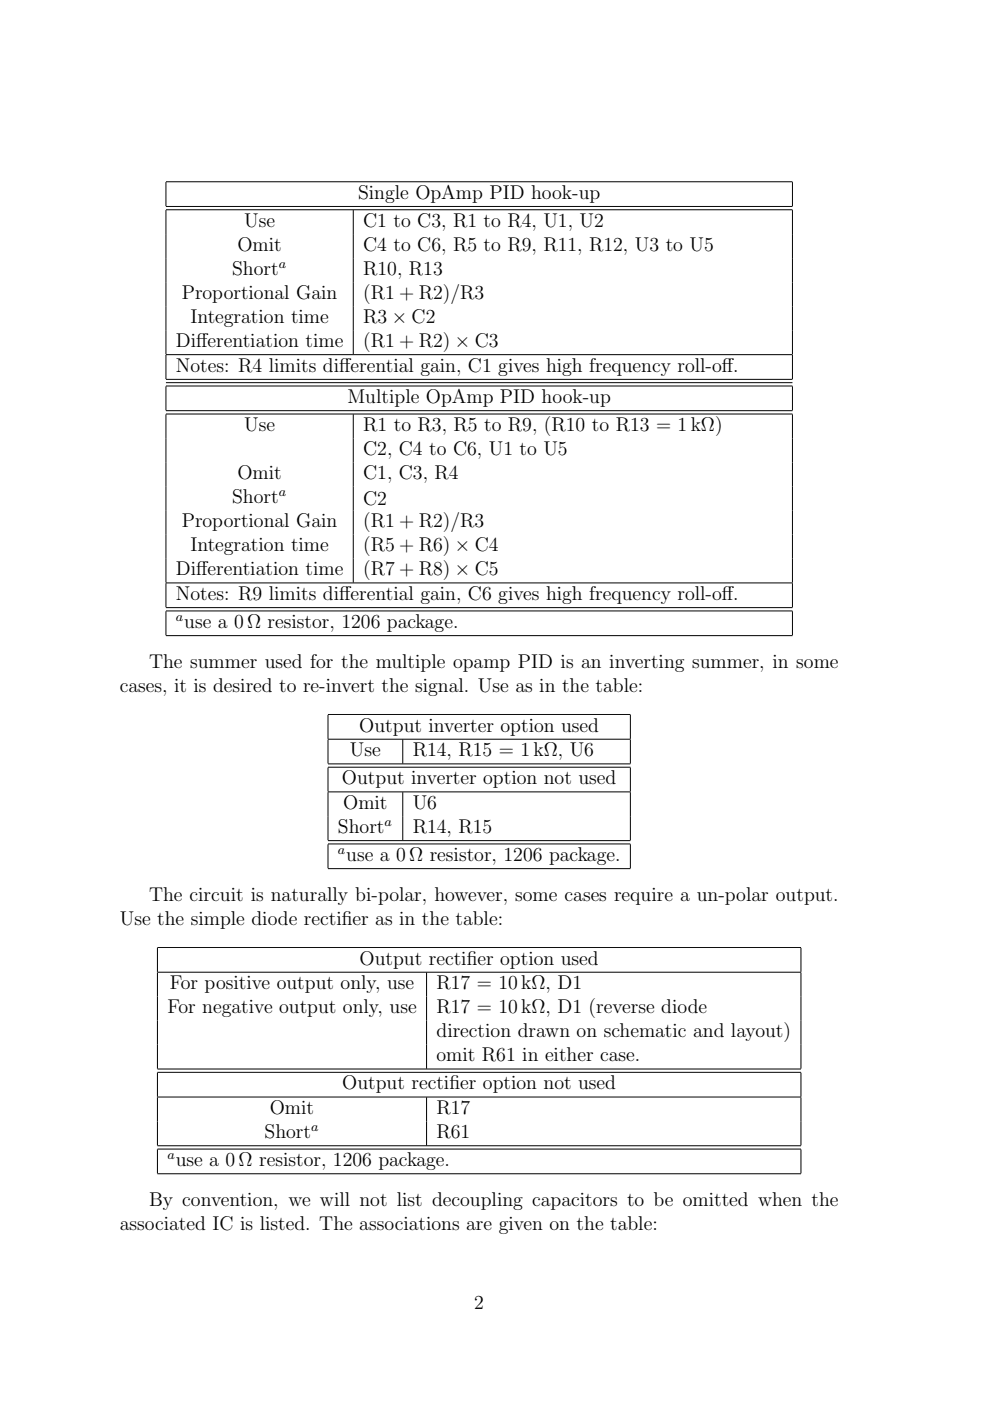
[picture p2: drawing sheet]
<svg xmlns="http://www.w3.org/2000/svg" width="210mm" height="297mm" viewBox="0 0 210 297" stroke-linecap="round" stroke-linejoin="round" font-family="sans-serif">
<defs><g id="words">
<g font-size="4.2">
<text x="75.9" y="42.2">Single OpAmp PID hook-up</text>
<text x="50.3" y="53.2">Omit</text>
<text x="51.8" y="48.1">Use</text>
<text x="77" y="48.1">C1 to C3, R1 to R4, U1, U2</text>
<text x="77" y="53.2">C4 to C6, R5 to R9, R11, R12, U3 to U5</text>
<text x="49.2" y="58.3">Short</text>
<text x="77" y="58.3">R10, R13</text>
<text x="38.5" y="63.4">Proportional Gain</text>
<text x="77" y="63.4">(R1 + R2)/R3</text>
<text x="40.4" y="68.5">Integration time</text>
<text x="77" y="68.5">R3 × C2</text>
<text x="37.3" y="73.6">Diferentiation time</text>
<text x="41.6" y="73.6">f</text>
<text x="77" y="73.6">(R1 + R2) × C3</text>
<text x="37.3" y="78.8">Notes: R4 limits diferential gain, C1 gives high frequency roll-of.</text>
<text x="71.9" y="78.8">f</text>
<text x="153.1" y="78.8">f</text>
<text x="73.7" y="85.5">Multiple OpAmp PID hook-up</text>
<text x="51.8" y="91.4">Use</text>
<text x="77" y="91.4">R1 to R3, R5 to R9, (R10 to R13 = 1kΩ)</text>
<text x="50.3" y="101.6">Omit</text>
<text x="77" y="96.5">C2, C4 to C6, U1 to U5</text>
<text x="77" y="101.6">C1, C3, R4</text>
<text x="49.2" y="106.7">Short</text>
<text x="77" y="107.1">C2</text>
<text x="38.5" y="111.8">Proportional Gain</text>
<text x="77" y="111.8">(R1 + R2)/R3</text>
<text x="40.4" y="116.9">Integration time</text>
<text x="77" y="116.9">(R5 + R6) × C4</text>
<text x="37.3" y="122">Diferentiation time</text>
<text x="41.6" y="122">f</text>
<text x="77" y="122">(R7 + R8) × C5</text>
<text x="37.3" y="127.2">Notes: R9 limits diferential gain, C6 gives high frequency roll-of.</text>
<text x="71.9" y="127.2">f</text>
<text x="153.1" y="127.2">f</text>
<text x="39.1" y="133.2">use a 0Ω resistor, 1206 package.</text>
<text x="31.6" y="141.6">The summer used for the multiple opamp PID is an inverting summer, in some</text>
<text x="25.4" y="146.7">cases, it is desired to re-invert the signal. Use as in the table:</text>
<text x="76.2" y="155.1">Output inverter option used</text>
<text x="74.2" y="160.4">Use</text>
<text x="87.5" y="160.4">R14, R15 = 1kΩ, U6</text>
<text x="72.5" y="166.3">Output inverter option not used</text>
<text x="72.8" y="171.5">Omit</text>
<text x="87.5" y="171.5">U6</text>
<text x="71.7" y="176.6">Short</text>
<text x="87.5" y="176.6">R14, R15</text>
<text x="73.4" y="182.6">use a 0Ω resistor, 1206 package.</text>
<text x="31.6" y="191">The circuit is naturally bi-polar, however, some cases require a un-polar output.</text>
<text x="25.4" y="196.1">Use the simple diode rectif</text>
<text x="72.5" y="196.1">ier as in the table:</text>
<text x="36" y="209.8">For positive output only, use</text>
<text x="76.2" y="204.5">Output rectif</text>
<text x="92.6" y="209.8">R17 = 10kΩ, D1</text>
<text x="99" y="204.5">ier option used</text>
<text x="35.5" y="214.9">For negative output only, use</text>
<text x="92.6" y="214.9">R17 = 10kΩ, D1 (reverse diode</text>
<text x="92.6" y="220">direction drawn on schematic and layout)</text>
<text x="92.6" y="225.1">omit R61 in either case.</text>
<text x="72.6" y="231">Output rectif</text>
<text x="95.3" y="231">ier option not used</text>
<text x="57.2" y="236.2">Omit</text>
<text x="92.6" y="236.2">R17</text>
<text x="56.1" y="241.3">Short</text>
<text x="92.6" y="241.3">R61</text>
<text x="37.2" y="247.3">use a 0Ω resistor, 1206 package.</text>
<text x="31.6" y="255.7">By convention, we will not list decoupling capacitors to be omitted when the</text>
<text x="25.4" y="260.8">associated IC is listed. The associations are given on the table:</text>
<text x="100.6" y="277.6">2</text>
</g>
<g font-size="2.8">
<text x="59.1" y="56.8">a</text>
<text x="59.1" y="105.2">a</text>
<text x="37.3" y="131.6">a</text>
<text x="81.5" y="175.1">a</text>
<text x="71.7" y="181">a</text>
<text x="66" y="239.8">a</text>
<text x="35.5" y="245.7">a</text>
</g>
</g></defs>
<g fill="none" stroke="#000" stroke-width=".21">
<path d="M35.2 38.5h132.8M35.2 38.6v5.1M168 38.6v5.1M35.2 44.5v30.6M35.2 43.8h132.8M35.2 44.5h132.8M74.9 44.5v30.6M168 44.5v30.6M35.2 75.3v5.1M35.2 75.2h132.8M168 75.3v5.1M35.2 81.9v5.1"/>
<path d="M35.2 87.8v35.7M35.2 80.4h132.8M35.2 81.1h132.8M35.2 81.8h132.8M35.2 87.1h132.8M35.2 87.8h132.8M74.9 87.8v35.7M168 81.9v5.1M168 87.8v35.7M35.2 123.7v5.1M35.2 129.6v5.1M35.2 123.6h132.8"/>
<path d="M35.2 128.8h132.8M35.2 129.5h132.8M35.2 134.8h132.8M168 123.7v5.1M168 129.6v5.1M69.5 151.5h64.2M69.5 151.6v5.1M69.5 156.8v5.1M69.5 156.7h64.2M85.4 156.8v5.1M133.7 151.6v5.1M133.7 156.8v5.1"/>
<path d="M69.5 162.7v5.1M69.5 168v10.2M69.5 179v5.1M69.5 162h64.2M69.5 162.7h64.2M69.5 167.9h64.2M69.5 178.2h64.2M69.5 178.9h64.2M85.4 168v10.2M133.7 162.7v5.1M133.7 168v10.2M133.7 179v5.1"/>
<path d="M69.5 184.2h64.2M33.4 200.9h136.4M33.4 201v5.1M33.4 206.2v20.4M33.4 206.1h136.4M90.4 206.2v20.4M169.8 201v5.1M169.8 206.2v20.4M33.4 227.4v5.1M33.4 232.7v10.2M33.4 226.7h136.4M33.4 227.4h136.4"/>
<path d="M33.4 232.6h136.4M90.4 232.7v10.2M169.8 227.4v5.1M169.8 232.7v10.2M33.4 243.7v5.1M33.4 242.9h136.4M33.4 243.6h136.4M33.4 248.9h136.4M169.8 243.7v5.1"/>
</g>
<use href="#words"/>
</svg>
